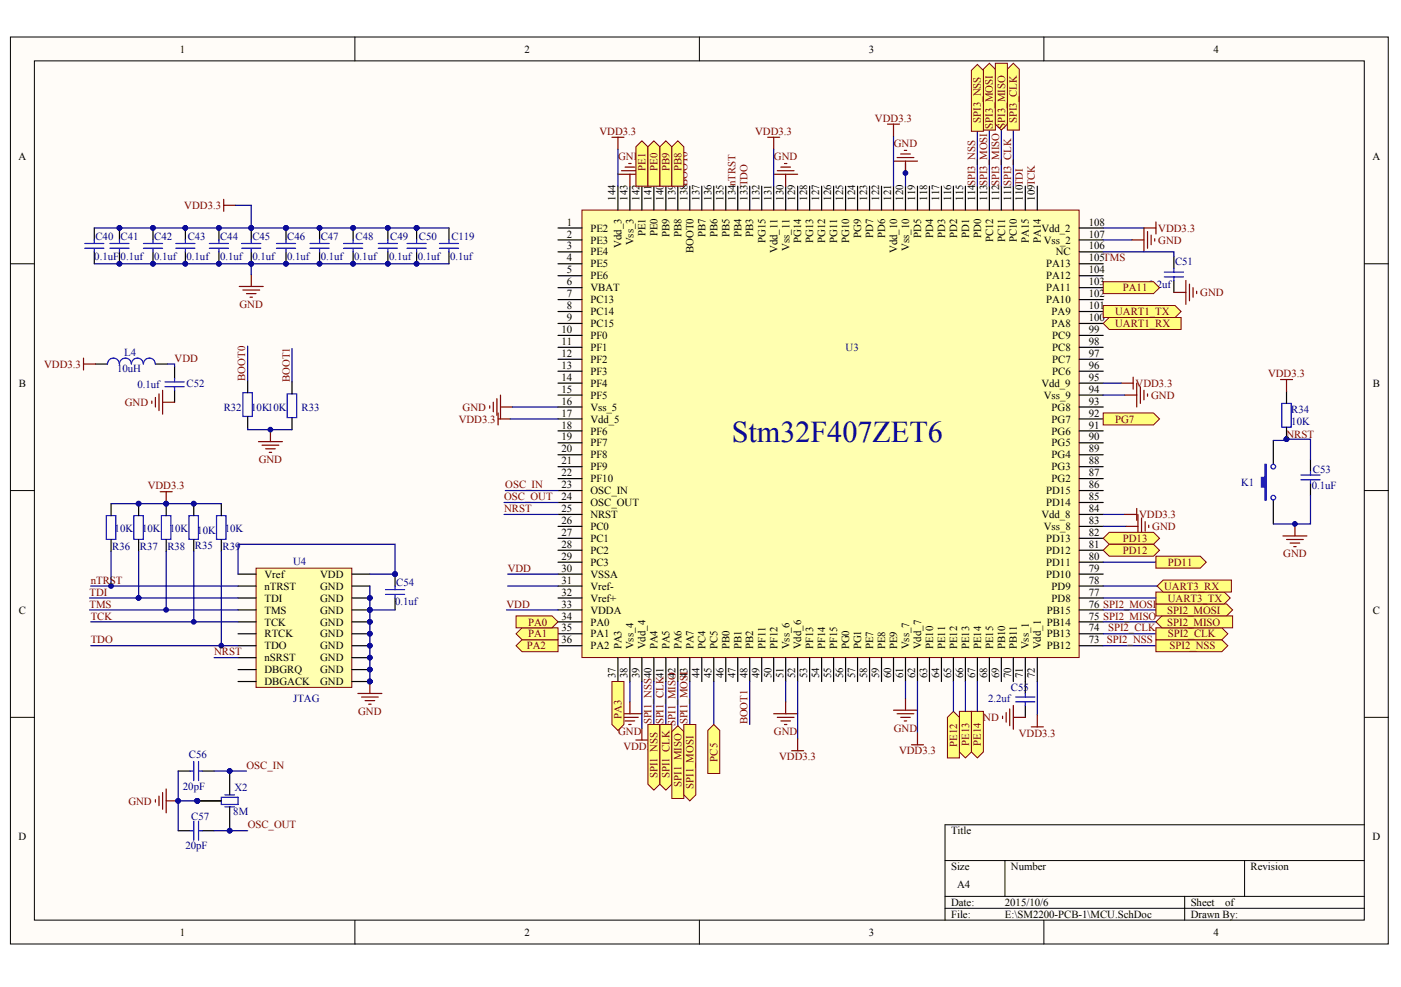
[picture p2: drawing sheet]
<svg xmlns="http://www.w3.org/2000/svg" width="287mm" height="202mm" viewBox="0 0 287 202" stroke-linecap="round" stroke-linejoin="round" font-family="sans-serif">
<defs><g id="words">
<text font-size="6.2" fill="#000080" x="149.8" y="90.6">Stm32F407ZET6</text>
<g font-size="2.2">
<text x="36.8" y="10.8">1</text>
<text x="107.4" y="10.8">2</text>
<text x="177.9" y="10.8">3</text>
<text x="248.4" y="10.8">4</text>
<text x="3.8" y="32.8">A</text>
<text x="281" y="32.8">A</text>
<text x="126" y="41.1" transform="rotate(-90 126 41.1)">144</text>
<text x="128.5" y="41.1" transform="rotate(-90 128.5 41.1)">143</text>
<text x="130.9" y="41.1" transform="rotate(-90 130.9 41.1)">142</text>
<text x="133.4" y="41.1" transform="rotate(-90 133.4 41.1)">141</text>
<text x="135.8" y="41.1" transform="rotate(-90 135.8 41.1)">140</text>
<text x="138.3" y="41.1" transform="rotate(-90 138.3 41.1)">139</text>
<text x="140.7" y="41.1" transform="rotate(-90 140.7 41.1)">138BOOT0</text>
<text x="143.2" y="41.1" transform="rotate(-90 143.2 41.1)">137</text>
<text x="145.6" y="41.1" transform="rotate(-90 145.6 41.1)">136</text>
<text x="148.1" y="41.1" transform="rotate(-90 148.1 41.1)">135</text>
<text x="150.5" y="41.1" transform="rotate(-90 150.5 41.1)">134nTRST</text>
<text x="153" y="41.1" transform="rotate(-90 153 41.1)">133TDO</text>
<text x="155.5" y="41.1" transform="rotate(-90 155.5 41.1)">132</text>
<text x="157.9" y="41.1" transform="rotate(-90 157.9 41.1)">131</text>
<text x="160.4" y="41.1" transform="rotate(-90 160.4 41.1)">130</text>
<text x="162.8" y="41.1" transform="rotate(-90 162.8 41.1)">129</text>
<text x="165.3" y="41.1" transform="rotate(-90 165.3 41.1)">128</text>
<text x="167.7" y="41.1" transform="rotate(-90 167.7 41.1)">127</text>
<text x="170.2" y="41.1" transform="rotate(-90 170.2 41.1)">126</text>
<text x="172.6" y="41.1" transform="rotate(-90 172.6 41.1)">125</text>
<text x="175.1" y="41.1" transform="rotate(-90 175.1 41.1)">124</text>
<text x="177.5" y="41.1" transform="rotate(-90 177.5 41.1)">123</text>
<text x="180" y="41.1" transform="rotate(-90 180 41.1)">122</text>
<text x="182.4" y="41.1" transform="rotate(-90 182.4 41.1)">121</text>
<text x="184.9" y="41.1" transform="rotate(-90 184.9 41.1)">120</text>
<text x="187.3" y="41.1" transform="rotate(-90 187.3 41.1)">119</text>
<text x="189.8" y="41.1" transform="rotate(-90 189.8 41.1)">118</text>
<text x="192.2" y="41.1" transform="rotate(-90 192.2 41.1)">117</text>
<text x="194.7" y="41.1" transform="rotate(-90 194.7 41.1)">116</text>
<text x="197.1" y="41.1" transform="rotate(-90 197.1 41.1)">115</text>
<text x="199.6" y="41.1" transform="rotate(-90 199.6 41.1)">114SPI3_NSS</text>
<text x="202.1" y="41.1" transform="rotate(-90 202.1 41.1)">113SPI3_MOSI</text>
<text x="204.5" y="41.1" transform="rotate(-90 204.5 41.1)">112SPI3_MISO</text>
<text x="207" y="41.1" transform="rotate(-90 207 41.1)">111SPI3_CLK</text>
<text x="209.4" y="41.1" transform="rotate(-90 209.4 41.1)">110TDI</text>
<text x="211.9" y="41.1" transform="rotate(-90 211.9 41.1)">109TCK</text>
<text x="116.1" y="46.2">1</text>
<text x="120.9" y="47.4">PE2</text>
<text x="213.2" y="47.4">Vdd_2</text>
<text x="222.9" y="46.2">108</text>
<text x="116.1" y="48.7">2</text>
<text x="116.1" y="51.1">3</text>
<text x="116.1" y="53.5">4</text>
<text x="120.9" y="49.9">PE3</text>
<text x="120.9" y="52.3">PE4</text>
<text x="127.2" y="50.8" transform="rotate(-90 127.2 50.8)">Vdd_3</text>
<text x="129.7" y="50.3" transform="rotate(-90 129.7 50.3)">Vss_3</text>
<text x="132.1" y="48.4" transform="rotate(-90 132.1 48.4)">PE1</text>
<text x="134.6" y="48.4" transform="rotate(-90 134.6 48.4)">PE0</text>
<text x="137.1" y="48.5" transform="rotate(-90 137.1 48.5)">PB9</text>
<text x="139.5" y="48.5" transform="rotate(-90 139.5 48.5)">PB8</text>
<text x="142" y="51.9" transform="rotate(-90 142 51.9)">BOOT0</text>
<text x="144.4" y="48.5" transform="rotate(-90 144.4 48.5)">PB7</text>
<text x="146.9" y="48.5" transform="rotate(-90 146.9 48.5)">PB6</text>
<text x="149.3" y="48.5" transform="rotate(-90 149.3 48.5)">PB5</text>
<text x="151.8" y="48.5" transform="rotate(-90 151.8 48.5)">PB4</text>
<text x="154.2" y="48.5" transform="rotate(-90 154.2 48.5)">PB3</text>
<text x="156.7" y="49.8" transform="rotate(-90 156.7 49.8)">PG15</text>
<text x="159.1" y="51.9" transform="rotate(-90 159.1 51.9)">Vdd_11</text>
<text x="161.6" y="51.4" transform="rotate(-90 161.6 51.4)">Vss_11</text>
<text x="164" y="49.8" transform="rotate(-90 164 49.8)">PG14</text>
<text x="166.5" y="49.8" transform="rotate(-90 166.5 49.8)">PG13</text>
<text x="168.9" y="49.8" transform="rotate(-90 168.9 49.8)">PG12</text>
<text x="171.4" y="49.8" transform="rotate(-90 171.4 49.8)">PG11</text>
<text x="173.8" y="49.8" transform="rotate(-90 173.8 49.8)">PG10</text>
<text x="176.3" y="48.7" transform="rotate(-90 176.3 48.7)">PG9</text>
<text x="178.8" y="48.7" transform="rotate(-90 178.8 48.7)">PD7</text>
<text x="181.2" y="48.7" transform="rotate(-90 181.2 48.7)">PD6</text>
<text x="183.7" y="51.9" transform="rotate(-90 183.7 51.9)">Vdd_10</text>
<text x="186.1" y="51.4" transform="rotate(-90 186.1 51.4)">Vss_10</text>
<text x="188.6" y="48.7" transform="rotate(-90 188.6 48.7)">PD5</text>
<text x="191" y="48.7" transform="rotate(-90 191 48.7)">PD4</text>
<text x="193.5" y="48.7" transform="rotate(-90 193.5 48.7)">PD3</text>
<text x="195.9" y="48.7" transform="rotate(-90 195.9 48.7)">PD2</text>
<text x="198.4" y="48.7" transform="rotate(-90 198.4 48.7)">PD1</text>
<text x="200.8" y="48.7" transform="rotate(-90 200.8 48.7)">PD0</text>
<text x="203.3" y="49.7" transform="rotate(-90 203.3 49.7)">PC12</text>
<text x="205.7" y="49.7" transform="rotate(-90 205.7 49.7)">PC11</text>
<text x="208.2" y="49.7" transform="rotate(-90 208.2 49.7)">PC10</text>
<text x="210.6" y="49.8" transform="rotate(-90 210.6 49.8)">PA15</text>
<text x="213.1" y="49.8" transform="rotate(-90 213.1 49.8)">PA14</text>
<text x="213.7" y="49.9">Vss_2</text>
<text x="216.1" y="52.3">NC</text>
<text x="222.9" y="53.5">105TMS</text>
<text x="222.9" y="51.1">106</text>
<text x="222.9" y="48.7">107</text>
<text x="116.1" y="56">5</text>
<text x="116.1" y="58.4">6</text>
<text x="120.9" y="54.8">PE5</text>
<text x="120.9" y="57.2">PE6</text>
<text x="120.9" y="59.7">VBAT</text>
<text x="214.2" y="59.7">PA11</text>
<text x="214.2" y="57.2">PA12</text>
<text x="214.2" y="54.8">PA13</text>
<text x="222.9" y="58.4">103</text>
<text x="222.9" y="56">104</text>
<text x="116.1" y="60.9">7</text>
<text x="116.1" y="63.3">8</text>
<text x="116.1" y="65.8">9</text>
<text x="120.9" y="62.1">PC13</text>
<text x="120.9" y="64.6">PC14</text>
<text x="214.2" y="62.1">PA10</text>
<text x="215.3" y="64.6">PA9</text>
<text x="222.9" y="65.8">100</text>
<text x="222.9" y="63.3">101</text>
<text x="222.9" y="60.9">102</text>
<text x="115" y="68.2">10</text>
<text x="115" y="70.7">11</text>
<text x="120.9" y="67">PC15</text>
<text x="120.9" y="69.4">PF0</text>
<text x="120.9" y="71.9">PF1</text>
<text x="215.3" y="67">PA8</text>
<text x="215.4" y="71.9">PC8</text>
<text x="215.4" y="69.4">PC9</text>
<text x="222.9" y="70.7">98</text>
<text x="222.9" y="68.2">99</text>
<text x="115" y="73.1">12</text>
<text x="115" y="75.5">13</text>
<text x="115" y="78">14</text>
<text x="120.9" y="74.3">PF2</text>
<text x="120.9" y="76.8">PF3</text>
<text x="215.4" y="76.8">PC6</text>
<text x="215.4" y="74.3">PC7</text>
<text x="222.9" y="78">95</text>
<text x="222.9" y="75.5">96</text>
<text x="222.9" y="73.1">97</text>
<text x="3.8" y="79.2">B</text>
<text x="115" y="80.4">15</text>
<text x="115" y="82.9">16</text>
<text x="120.9" y="79.2">PF4</text>
<text x="120.9" y="81.7">PF5</text>
<text x="213.2" y="79.2">Vdd_9</text>
<text x="213.7" y="81.7">Vss_9</text>
<text x="222.9" y="82.9">93</text>
<text x="222.9" y="80.4">94</text>
<text x="281" y="79.2">B</text>
<text x="115" y="85.3">17</text>
<text x="115" y="87.8">18</text>
<text x="120.9" y="84.1">Vss_5</text>
<text x="120.9" y="86.5">Vdd_5</text>
<text x="120.9" y="89">PF6</text>
<text x="215.3" y="89">PG6</text>
<text x="215.3" y="86.5">PG7</text>
<text x="215.3" y="84.1">PG8</text>
<text x="222.9" y="87.8">91</text>
<text x="222.9" y="85.3">92</text>
<text x="115" y="90.2">19</text>
<text x="115" y="92.7">20</text>
<text x="115" y="95.1">21</text>
<text x="120.9" y="91.4">PF7</text>
<text x="120.9" y="93.9">PF8</text>
<text x="215.3" y="93.9">PG4</text>
<text x="215.3" y="91.4">PG5</text>
<text x="222.9" y="95.1">88</text>
<text x="222.9" y="92.7">89</text>
<text x="222.9" y="90.2">90</text>
<text x="115" y="97.5">22</text>
<text x="115" y="100">23</text>
<text x="120.9" y="96.3">PF9</text>
<text x="120.9" y="98.8">PF10</text>
<text x="120.9" y="101.2">OSC_IN</text>
<text x="214.2" y="101.2">PD15</text>
<text x="215.3" y="98.8">PG2</text>
<text x="215.3" y="96.3">PG3</text>
<text x="222.9" y="100">86</text>
<text x="222.9" y="97.5">87</text>
<text x="115" y="102.4">24</text>
<text x="115" y="104.9">25</text>
<text x="115" y="107.3">26</text>
<text x="120.9" y="103.7">OSC_OUT</text>
<text x="120.9" y="106.1">NRST</text>
<text x="213.2" y="106.1">Vdd_8</text>
<text x="214.2" y="103.7">PD14</text>
<text x="222.9" y="107.3">83</text>
<text x="222.9" y="104.9">84</text>
<text x="222.9" y="102.4">85</text>
<text x="115" y="109.8">27</text>
<text x="115" y="112.2">28</text>
<text x="120.9" y="108.6">PC0</text>
<text x="120.9" y="111">PC1</text>
<text x="120.9" y="113.4">PC2</text>
<text x="213.7" y="108.6">Vss_8</text>
<text x="214.2" y="113.4">PD12</text>
<text x="214.2" y="111">PD13</text>
<text x="222.9" y="112.2">81</text>
<text x="222.9" y="109.8">82</text>
<text x="54.1" y="118.3">Vref</text>
<text x="65.5" y="118.3">VDD</text>
<text x="115" y="114.7">29</text>
<text x="115" y="117.1">30</text>
<text x="115" y="119.5">31</text>
<text x="120.9" y="115.9">PC3</text>
<text x="120.9" y="118.3">VSSA</text>
<text x="214.2" y="118.3">PD10</text>
<text x="214.2" y="115.9">PD11</text>
<text x="222.9" y="119.5">78</text>
<text x="222.9" y="117.1">79</text>
<text x="222.9" y="114.7">80</text>
<text x="3.8" y="125.7">C</text>
<text x="54.1" y="120.8">nTRST</text>
<text x="54.1" y="123.2">TDI</text>
<text x="54.1" y="125.7">TMS</text>
<text x="65.5" y="120.8">GND</text>
<text x="65.5" y="123.2">GND</text>
<text x="65.5" y="125.7">GND</text>
<text x="115" y="122">32</text>
<text x="115" y="124.4">33</text>
<text x="120.9" y="120.8">Vref-</text>
<text x="120.9" y="123.2">Vref+</text>
<text x="120.9" y="125.7">VDDA</text>
<text x="214.3" y="125.7">PB15</text>
<text x="215.3" y="123.2">PD8</text>
<text x="215.3" y="120.8">PD9</text>
<text x="222.9" y="124.4">76 SPI2_MOSI</text>
<text x="222.9" y="122">77</text>
<text x="281" y="125.7">C</text>
<text x="54.1" y="128.1">TCK</text>
<text x="54.1" y="130.5">RTCK</text>
<text x="65.5" y="128.1">GND</text>
<text x="65.5" y="130.5">GND</text>
<text x="115" y="126.9">34</text>
<text x="115" y="129.3">35</text>
<text x="115" y="131.8">36</text>
<text x="120.9" y="128.1">PA0</text>
<text x="120.9" y="130.5">PA1</text>
<text x="214.3" y="130.5">PB13</text>
<text x="214.3" y="128.1">PB14</text>
<text x="222.9" y="131.8">73 SPI2_NSS</text>
<text x="222.9" y="129.3">74</text>
<text x="222.9" y="126.9">75 SPI2_MISO</text>
<text x="54.1" y="133">TDO</text>
<text x="54.1" y="135.4">nSRST</text>
<text x="54.1" y="137.9">DBGRQ</text>
<text x="65.5" y="133">GND</text>
<text x="65.5" y="135.4">GND</text>
<text x="65.5" y="137.9">GND</text>
<text x="120.9" y="133">PA2</text>
<text x="127.2" y="133" transform="rotate(-90 127.2 133)">PA3</text>
<text x="129.7" y="133" transform="rotate(-90 129.7 133)">Vss_4</text>
<text x="132.1" y="133" transform="rotate(-90 132.1 133)">Vdd_4</text>
<text x="134.6" y="133" transform="rotate(-90 134.6 133)">PA4</text>
<text x="137.1" y="133" transform="rotate(-90 137.1 133)">PA5</text>
<text x="139.5" y="133" transform="rotate(-90 139.5 133)">PA6</text>
<text x="142" y="133" transform="rotate(-90 142 133)">PA7</text>
<text x="144.4" y="133" transform="rotate(-90 144.4 133)">PC4</text>
<text x="146.9" y="133" transform="rotate(-90 146.9 133)">PC5</text>
<text x="149.3" y="133" transform="rotate(-90 149.3 133)">PB0</text>
<text x="151.8" y="133" transform="rotate(-90 151.8 133)">PB1</text>
<text x="154.2" y="133" transform="rotate(-90 154.2 133)">PB2</text>
<text x="156.7" y="133" transform="rotate(-90 156.7 133)">PF11</text>
<text x="159.1" y="133" transform="rotate(-90 159.1 133)">PF12</text>
<text x="161.6" y="133" transform="rotate(-90 161.6 133)">Vss_6</text>
<text x="164" y="133" transform="rotate(-90 164 133)">Vdd_6</text>
<text x="166.5" y="133" transform="rotate(-90 166.5 133)">PF13</text>
<text x="168.9" y="133" transform="rotate(-90 168.9 133)">PF14</text>
<text x="171.4" y="133" transform="rotate(-90 171.4 133)">PF15</text>
<text x="173.8" y="133" transform="rotate(-90 173.8 133)">PG0</text>
<text x="176.3" y="133" transform="rotate(-90 176.3 133)">PG1</text>
<text x="178.8" y="133" transform="rotate(-90 178.8 133)">PE7</text>
<text x="181.2" y="133" transform="rotate(-90 181.2 133)">PE8</text>
<text x="183.7" y="133" transform="rotate(-90 183.7 133)">PE9</text>
<text x="186.1" y="133" transform="rotate(-90 186.1 133)">Vss_7</text>
<text x="188.6" y="133" transform="rotate(-90 188.6 133)">Vdd_7</text>
<text x="191" y="133" transform="rotate(-90 191 133)">PE10</text>
<text x="193.5" y="133" transform="rotate(-90 193.5 133)">PE11</text>
<text x="195.9" y="133" transform="rotate(-90 195.9 133)">PE12</text>
<text x="198.4" y="133" transform="rotate(-90 198.4 133)">PE13</text>
<text x="200.8" y="133" transform="rotate(-90 200.8 133)">PE14</text>
<text x="203.3" y="133" transform="rotate(-90 203.3 133)">PE15</text>
<text x="205.7" y="133" transform="rotate(-90 205.7 133)">PB10</text>
<text x="208.2" y="133" transform="rotate(-90 208.2 133)">PB11</text>
<text x="210.6" y="133" transform="rotate(-90 210.6 133)">Vss_1</text>
<text x="213.1" y="133" transform="rotate(-90 213.1 133)">Vdd_1</text>
<text x="214.3" y="133">PB12</text>
<text x="54.1" y="140.3">DBGACK</text>
<text x="65.5" y="140.3">GND</text>
<text x="126" y="138.9" transform="rotate(-90 126 138.9)">37</text>
<text x="128.5" y="138.9" transform="rotate(-90 128.5 138.9)">38</text>
<text x="130.9" y="138.9" transform="rotate(-90 130.9 138.9)">39</text>
<text x="138.3" y="138.9" transform="rotate(-90 138.3 138.9)">42</text>
<text x="143.2" y="138.9" transform="rotate(-90 143.2 138.9)">44</text>
<text x="145.6" y="138.9" transform="rotate(-90 145.6 138.9)">45</text>
<text x="148.1" y="138.9" transform="rotate(-90 148.1 138.9)">46</text>
<text x="150.5" y="138.9" transform="rotate(-90 150.5 138.9)">47</text>
<text x="153" y="138.9" transform="rotate(-90 153 138.9)">48</text>
<text x="155.5" y="138.9" transform="rotate(-90 155.5 138.9)">49</text>
<text x="157.9" y="138.9" transform="rotate(-90 157.9 138.9)">50</text>
<text x="160.4" y="138.9" transform="rotate(-90 160.4 138.9)">51</text>
<text x="162.8" y="138.9" transform="rotate(-90 162.8 138.9)">52</text>
<text x="165.3" y="138.9" transform="rotate(-90 165.3 138.9)">53</text>
<text x="167.7" y="138.9" transform="rotate(-90 167.7 138.9)">54</text>
<text x="170.2" y="138.9" transform="rotate(-90 170.2 138.9)">55</text>
<text x="172.6" y="138.9" transform="rotate(-90 172.6 138.9)">56</text>
<text x="175.1" y="138.9" transform="rotate(-90 175.1 138.9)">57</text>
<text x="177.5" y="138.9" transform="rotate(-90 177.5 138.9)">58</text>
<text x="180" y="138.9" transform="rotate(-90 180 138.9)">59</text>
<text x="182.4" y="138.9" transform="rotate(-90 182.4 138.9)">60</text>
<text x="184.9" y="138.9" transform="rotate(-90 184.9 138.9)">61</text>
<text x="187.3" y="138.9" transform="rotate(-90 187.3 138.9)">62</text>
<text x="189.8" y="138.9" transform="rotate(-90 189.8 138.9)">63</text>
<text x="192.2" y="138.9" transform="rotate(-90 192.2 138.9)">64</text>
<text x="194.7" y="138.9" transform="rotate(-90 194.7 138.9)">65</text>
<text x="197.1" y="138.9" transform="rotate(-90 197.1 138.9)">66</text>
<text x="199.6" y="138.9" transform="rotate(-90 199.6 138.9)">67</text>
<text x="202.1" y="138.9" transform="rotate(-90 202.1 138.9)">68</text>
<text x="204.5" y="138.9" transform="rotate(-90 204.5 138.9)">69</text>
<text x="207" y="138.9" transform="rotate(-90 207 138.9)">70</text>
<text x="209.4" y="138.9" transform="rotate(-90 209.4 138.9)">71</text>
<text x="211.9" y="138.9" transform="rotate(-90 211.9 138.9)">72</text>
<text x="3.8" y="172.1">D</text>
<text x="194.7" y="170.9">Title</text>
<text x="281" y="172.1">D</text>
<text x="194.7" y="178.2">Size</text>
<text x="206.9" y="178.2">Number</text>
<text x="256" y="178.2">Revision</text>
<text x="194.7" y="185.6">Date:</text>
<text x="195.9" y="181.9">A4</text>
<text x="205.7" y="185.6">2015/10/6</text>
<text x="243.8" y="185.6">Sheet</text>
<text x="250.8" y="185.6">of</text>
<text x="36.8" y="191.7">1</text>
<text x="107.4" y="191.7">2</text>
<text x="177.9" y="191.7">3</text>
<text x="194.7" y="188">File:</text>
<text x="205.7" y="188">E:\SM2200-PCB-1\MCU.SchDoc</text>
<text x="243.8" y="188">Drawn By:</text>
<text x="248.4" y="191.7">4</text>
</g>
<g font-size="2.2" fill="#800000">
<text x="122.7" y="27.6">VDD3.3</text>
<text x="154.6" y="27.6">VDD3.3</text>
<text x="179.1" y="24.9">VDD3.3</text>
<text x="200.8" y="25.1" transform="rotate(-90 200.8 25.1)">SPI3_NSS</text>
<text x="203.3" y="26.3" transform="rotate(-90 203.3 26.3)">SPI3_MOSI</text>
<text x="205.7" y="26.3" transform="rotate(-90 205.7 26.3)">SPI3_MISO</text>
<text x="208.2" y="25.2" transform="rotate(-90 208.2 25.2)">SPI3_CLK</text>
<text x="126.5" y="32.8">GND</text>
<text x="132.1" y="35" transform="rotate(-90 132.1 35)">PE1</text>
<text x="134.6" y="35" transform="rotate(-90 134.6 35)">PE0</text>
<text x="137" y="35.1" transform="rotate(-90 137 35.1)">PB9</text>
<text x="139.5" y="35.1" transform="rotate(-90 139.5 35.1)">PB8</text>
<text x="158.4" y="32.8">GND</text>
<text x="183" y="30.1">GND</text>
<text x="37.7" y="42.8">VDD3.3</text>
<text x="237.1" y="47.4">VDD3.3</text>
<text x="237.1" y="49.9">GND</text>
<text x="229.9" y="59.7">PA11</text>
<text x="49" y="63.1">GND</text>
<text x="228.3" y="64.6">UART1_TX</text>
<text x="245.7" y="60.6">GND</text>
<text x="228.3" y="67">UART1_RX</text>
<text x="9" y="75.3">VDD3.3</text>
<text x="35.7" y="74.1">VDD</text>
<text x="50.2" y="78" transform="rotate(-90 50.2 78)">BOOT0</text>
<text x="259.6" y="77.3">VDD3.3</text>
<text x="25.5" y="83.1">GND</text>
<text x="59.3" y="78.2" transform="rotate(-90 59.3 78.2)">BOOT1</text>
<text x="232.5" y="79.2">VDD3.3</text>
<text x="235.7" y="81.7">GND</text>
<text x="93.9" y="86.5">VDD3.3</text>
<text x="94.7" y="84.1">GND</text>
<text x="228.3" y="86.5">PG7</text>
<text x="263.4" y="89.7">NRST</text>
<text x="53" y="94.9">GND</text>
<text x="30.2" y="100.2">VDD3.3</text>
<text x="103.4" y="100">OSC_IN</text>
<text x="103.2" y="102.4">OSC_OUT</text>
<text x="103.2" y="104.9">NRST</text>
<text x="233.2" y="106.1">VDD3.3</text>
<text x="229.9" y="111">PD13</text>
<text x="229.9" y="113.4">PD12</text>
<text x="235.9" y="108.6">GND</text>
<text x="18.6" y="119.5">nTRST</text>
<text x="103.9" y="117.1">VDD</text>
<text x="239.1" y="115.9">PD11</text>
<text x="262.7" y="114.2">GND</text>
<text x="18.3" y="122">TDI</text>
<text x="18.3" y="124.4">TMS</text>
<text x="103.7" y="124.4">VDD</text>
<text x="238.3" y="120.8">UART3_RX</text>
<text x="238.9" y="125.7">SPI2_MOSI</text>
<text x="239.1" y="123.2">UART3_TX</text>
<text x="18.6" y="126.9">TCK</text>
<text x="18.6" y="131.8">TDO</text>
<text x="108.1" y="130.5">PA1</text>
<text x="108.1" y="128.1">PA0</text>
<text x="226.8" y="129.3">SPI2_CLK</text>
<text x="238.9" y="128.1">SPI2_MISO</text>
<text x="239.1" y="130.5">SPI2_CLK</text>
<text x="43.8" y="134.2">NRST</text>
<text x="107.8" y="133">PA2</text>
<text x="239.4" y="133">SPI2_NSS</text>
<text x="73.3" y="146.4">GND</text>
<text x="127.2" y="147.2" transform="rotate(-90 127.2 147.2)">P</text>
<text x="127.2" y="145.9" transform="rotate(-90 127.2 145.9)">A3</text>
<text x="133.4" y="148.4" transform="rotate(-90 133.4 148.4)">SPI1_NSS40</text>
<text x="135.8" y="148.4" transform="rotate(-90 135.8 148.4)">SPI1_CLK41</text>
<text x="138.3" y="148.6" transform="rotate(-90 138.3 148.6)">SPI1_MISO</text>
<text x="140.7" y="148.4" transform="rotate(-90 140.7 148.4)">SPI1_MOS4I3</text>
<text x="153" y="148.4" transform="rotate(-90 153 148.4)">BOOT1</text>
<text x="183" y="149.9">GND</text>
<text x="199.7" y="147.7">GND</text>
<text x="126.5" y="150.6">GND</text>
<text x="127.6" y="153.5">VDD3.3</text>
<text x="146.9" y="156" transform="rotate(-90 146.9 156)">PC5</text>
<text x="158.4" y="150.6">GND</text>
<text x="159.5" y="155.7">VDD3.3</text>
<text x="184" y="154.5">VDD3.3</text>
<text x="195.9" y="152.9" transform="rotate(-90 195.9 152.9)">PE12</text>
<text x="198.4" y="152.8" transform="rotate(-90 198.4 152.8)">PE13</text>
<text x="200.8" y="152.8" transform="rotate(-90 200.8 152.8)">PE14</text>
<text x="208.6" y="150.8">VDD3.3</text>
<text x="50.4" y="157.4">OSC_IN</text>
<text x="134.6" y="159.4" transform="rotate(-90 134.6 159.4)">SPI1_NSS</text>
<text x="137" y="159.4" transform="rotate(-90 137 159.4)">SPI1_CLK</text>
<text x="139.5" y="161.1" transform="rotate(-90 139.5 161.1)">SPI1_MISO</text>
<text x="142" y="161.6" transform="rotate(-90 142 161.6)">SPI1_MOSI</text>
<text x="26.3" y="164.8">GND</text>
<text x="50.7" y="169.7">OSC_OUT</text>
</g>
<g font-size="2.2" fill="#000080">
<text x="19.3" y="53.3">0.1uF</text>
<text x="19.5" y="49.2">C40 C41</text>
<text x="24.7" y="53.3">0.1uf</text>
<text x="31.6" y="53.3">0.1uf</text>
<text x="31.6" y="49.2">C42</text>
<text x="38.2" y="53.3">0.1uf</text>
<text x="38.4" y="49.2">C43</text>
<text x="45.1" y="53.3">0.1uf</text>
<text x="45.1" y="49.2">C44</text>
<text x="51.7" y="53.3">0.1uf</text>
<text x="51.7" y="49.2">C45</text>
<text x="58.8" y="53.3">0.1uf</text>
<text x="58.8" y="49.2">C46</text>
<text x="65.7" y="53.3">0.1uf</text>
<text x="65.7" y="49.2">C47</text>
<text x="72.5" y="53.3">0.1uf</text>
<text x="72.8" y="49.2">C48</text>
<text x="79.6" y="53.3">0.1uf</text>
<text x="79.9" y="49.2">C49</text>
<text x="85.5" y="53.3">0.1uf</text>
<text x="85.8" y="49.2">C50</text>
<text x="92.2" y="53.3">0.1uf</text>
<text x="92.4" y="49.2">C119</text>
<text x="235.2" y="58.9">2.2uf</text>
<text x="240.6" y="54.3">C51</text>
<text x="173.1" y="71.9">U3</text>
<text x="24" y="76.3">10uH</text>
<text x="25.4" y="72.8">L4</text>
<text x="28.1" y="79.5">0.1uf</text>
<text x="38.2" y="79.2">C52</text>
<text x="45.8" y="84.1">R32</text>
<text x="51.4" y="84.1">10K10K</text>
<text x="61.8" y="84.1">R33</text>
<text x="264.3" y="87">10K</text>
<text x="264.3" y="84.6">R34</text>
<text x="254.1" y="99.5">K1</text>
<text x="268.5" y="100.2">0.1uF</text>
<text x="268.8" y="96.8">C53</text>
<text x="23" y="112.7">R36</text>
<text x="23.5" y="109">10K</text>
<text x="28.6" y="112.7">R37</text>
<text x="29.1" y="109">10K</text>
<text x="34.3" y="112.7">R38</text>
<text x="34.8" y="109">10K</text>
<text x="39.9" y="112.5">R35</text>
<text x="40.4" y="109.3">10K</text>
<text x="45.5" y="112.7">R39</text>
<text x="46" y="109">10K</text>
<text x="60" y="115.6">U4</text>
<text x="80.9" y="124">0.1uf</text>
<text x="81.1" y="120">C54</text>
<text x="60" y="143.7">JTAG</text>
<text x="202.3" y="143.7">2.2uf</text>
<text x="206.9" y="141.6">C55</text>
<text x="38.7" y="155.2">C56</text>
<text x="37.5" y="161.8">20pF</text>
<text x="39.2" y="168">C57</text>
<text x="47.8" y="167">8M</text>
<text x="48" y="162.1">X2</text>
<text x="37.9" y="173.8">20pF</text>
</g>
</g></defs>
<g fill="#fffcf8" stroke="#000" stroke-width=".2">
<path d="M2.1 7.6h282.1v185.7h-282.1z"/>
<path d="M7 12.5h272.3v175.9h-272.3z"/>
</g>
<g fill="none" stroke="#000" stroke-width=".2">
<path d="M72.7 7.6v4.9M143.2 7.6v4.9M213.7 7.6v4.9M2.1 54h4.9M279.3 54h4.9M2.1 100.5h4.9M279.3 100.5h4.9M2.1 146.9h4.9M279.3 146.9h4.9M193.5 176.2h85.8M205.7 176.2v7.4M254.8 176.2v7.4"/>
<path d="M279.3 168.9h-85.8v19.6M72.7 188.5v4.9M143.2 188.5v4.9M193.5 183.6h85.8M193.5 186h85.8M213.7 188.5v4.9M242.5 183.6v4.9"/>
</g>
<g fill="none" stroke="#00f" stroke-width=".25">
<path d="M17.3 49.9h4M17.3 50.8h4M19.3 49.1v.8M19.3 50.8v.8M22.5 49.9h3.9M22.5 50.8h3.9M24.5 49.1v.8M24.5 50.8v.8M29.4 49.9h3.9M29.4 50.8h3.9M31.3 49.1v.8M31.3 50.8v.8"/>
<path d="M36 49.9h3.9M36 50.8h3.9M37.9 49.1v.8M37.9 50.8v.8M42.9 49.9h3.9M42.9 50.8h3.9M44.8 49.1v.8M44.8 50.8v.8M49.5 49.9h3.9M49.5 50.8h3.9M51.4 49.1v.8M51.4 50.8v.8"/>
<path d="M56.6 49.9h3.9M56.6 50.8h3.9M58.6 49.1v.8M58.6 50.8v.8M63.5 49.9h3.9M63.5 50.8h3.9M65.4 49.1v.8M65.4 50.8v.8M70.3 49.9h4M70.3 50.8h4M72.3 49.1v.8M72.3 50.8v.8"/>
<path d="M77.4 49.9h4M77.4 50.8h4M79.4 49.1v.8M79.4 50.8v.8M83.3 49.9h4M83.3 50.8h4M85.3 49.1v.8M85.3 50.8v.8M24.4 74.6a1.21 1.21 0 0 0-1.2-1.3 1.21 1.21 0 0 0-1.2 1.3M26.9 74.6a1.21 1.21 0 0 0-1.2-1.3 1.21 1.21 0 0 0-1.2 1.3M29.3 74.6a1.21 1.21 0 0 0-1.2-1.3 1.21 1.21 0 0 0-1.2 1.3M31.8 74.6a1.21 1.21 0 0 0-1.2-1.3 1.21 1.21 0 0 0-1.2 1.3"/>
<path d="M33.8 78.2h3.9M33.8 79.2h3.9M35.7 77.5v.7M35.7 79.2v.7M49.7 80.4h2v4.9h-2zM58.8 80.7h1.9v4.8h-1.9z"/>
</g>
<g fill="none" stroke="#000" stroke-width=".25">
<path d="M19.3 46.7v2.4M19.3 51.6v2.4M24.5 46.7v2.4M24.5 51.6v2.4M31.3 46.7v2.4M31.3 51.6v2.4M37.9 46.7v2.4M37.9 51.6v2.4M44.8 46.7v2.4M44.8 51.6v2.4M51.4 46.7v2.4M51.4 51.6v2.4"/>
<path d="M58.6 46.7v2.4M58.6 51.6v2.4M65.4 46.7v2.4M65.4 51.6v2.4M72.3 46.7v2.4M72.3 51.6v2.4M79.4 46.7v2.4M79.4 51.6v2.4M85.3 46.7v2.4M85.3 51.6v2.4M19.5 74.6h2.5M31.8 74.6h2.5"/>
<path d="M35.7 75v2.5M35.7 79.9v2.5M50.7 78v2.4M59.8 78.2v2.5M50.7 85.3v2.5M59.8 85.6v2.4"/>
</g>
<g fill="none" stroke="#800000" stroke-width=".25">
<path d="M45.8 40.8v2.5M45.8 42h2.4M49 58.7h4.9M49.7 59.4h3.5M51.4 56.2v2.5M17.1 73.3v2.5M17.1 74.6h2.4M33.3 79.9v4.9M50.5 60.1h1.9M51.2 60.9h.5M31.1 82.1v.5M31.8 81.4v2"/>
<path d="M32.6 80.7v3.4M33.3 82.4h2.4M52.9 90.4h4.9M53.6 91.2h3.5M54.4 91.9h1.9M55.1 92.6h.5M55.4 88v2.4"/>
</g>
<g fill="#000080" stroke="#000080" stroke-width=".2">
<circle cx="55.4" cy="88" r=".48"/>
<circle cx="24.4" cy="54" r=".48"/>
<circle cx="24.4" cy="46.7" r=".48"/>
<circle cx="31.3" cy="54" r=".48"/>
<circle cx="31.3" cy="46.7" r=".48"/>
<circle cx="37.9" cy="54" r=".48"/>
<circle cx="37.9" cy="46.7" r=".48"/>
<circle cx="44.8" cy="54" r=".48"/>
<circle cx="44.8" cy="46.7" r=".48"/>
<circle cx="51.4" cy="54" r=".48"/>
<circle cx="51.4" cy="46.7" r=".48"/>
<circle cx="58.5" cy="54" r=".48"/>
<circle cx="58.5" cy="46.7" r=".48"/>
<circle cx="65.4" cy="54" r=".48"/>
<circle cx="65.4" cy="46.7" r=".48"/>
<circle cx="72.3" cy="54" r=".48"/>
<circle cx="72.3" cy="46.7" r=".48"/>
<circle cx="79.4" cy="54" r=".48"/>
<circle cx="79.4" cy="46.7" r=".48"/>
<circle cx="85.3" cy="54" r=".48"/>
<circle cx="85.3" cy="46.7" r=".48"/>
</g>
<path d="M19.3 46.7h66M48.2 42h3.2v4.7M51.4 54v2.2M58.6 46.4v.3M34.3 74.6h1.4v.4M50.7 70.9v7.1M59.8 71.4v6.8M50.7 87.8v.2h9.1" fill="none" stroke="#000080" stroke-width=".25"/>
<path d="M52.4 116.4h19.6v24.4h-19.6z" fill="#ffffb0" stroke="#800000" stroke-width=".2"/>
<g fill="none" stroke="#000" stroke-width=".25">
<path d="M260.7 90.2v4.9M263.4 80.2v2.4M263.4 87.5v2.5M268.3 94.1v2.5M268.3 99v2.4M22.7 103.2v2.4M22.7 110.5v2.4M28.4 103.2v2.4M28.4 110.5v2.4M34 103.2v2.4M34 110.5v2.4M39.7 103.2v2.4"/>
<path d="M39.7 110.5v2.4M45.3 103.2v2.4M45.3 110.5v2.4M48.7 117.6h3.7M72 117.6h3.7M80.9 117.6v2.4M260.7 102.4v4.9M48.7 120h3.7M48.7 122.5h3.7M48.7 124.9h3.7M48.7 127.4h3.7M48.7 129.8h3.7"/>
<path d="M48.7 132.2h3.7M48.7 134.7h3.7M48.7 137.1h3.7M48.7 139.6h3.7M72 120h3.7M72 122.5h3.7M72 124.9h3.7M72 127.4h3.7M72 129.8h3.7M72 132.2h3.7M72 134.7h3.7M72 137.1h3.7"/>
<path d="M72 139.6h3.7M80.9 122.5v2.4M36.5 157.9h2.4M41.4 157.9h2.4M36.5 170.1h2.4M41.4 170.1h2.4"/>
</g>
<g fill="#000080" stroke="#000080" stroke-width=".2">
<circle cx="75.7" cy="122.5" r=".48"/>
<circle cx="75.7" cy="124.9" r=".48"/>
<circle cx="75.7" cy="127.3" r=".48"/>
<circle cx="75.7" cy="129.8" r=".48"/>
<circle cx="75.7" cy="132.2" r=".48"/>
<circle cx="75.7" cy="134.7" r=".48"/>
<circle cx="75.7" cy="137.1" r=".48"/>
<circle cx="75.7" cy="139.6" r=".48"/>
<circle cx="39.7" cy="103.1" r=".48"/>
<circle cx="34" cy="103.1" r=".48"/>
<circle cx="28.4" cy="103.1" r=".48"/>
<circle cx="45.3" cy="132.2" r=".48"/>
<circle cx="39.7" cy="127.3" r=".48"/>
<circle cx="34" cy="124.9" r=".48"/>
<circle cx="28.4" cy="122.5" r=".48"/>
<circle cx="22.7" cy="120" r=".48"/>
<circle cx="80.9" cy="117.6" r=".48"/>
<circle cx="36.5" cy="164" r=".48"/>
<circle cx="263.4" cy="89.9" r=".48"/>
<circle cx="265.1" cy="107.3" r=".48"/>
</g>
<g fill="none" stroke="#800000" stroke-width=".25">
<path d="M262.1 77.7h2.5M263.4 77.7v2.5M32.8 100.7h2.4M34 100.7v2.5M262.6 109.8h4.9M263.4 110.5h3.4M264.1 111.2h2M264.8 112h.5M265.1 107.3v2.5M75.7 139.6v2.4M73.3 142h4.9M74 142.8h3.4"/>
<path d="M74.7 143.5h2M75.5 144.2h.5M31.8 163.8v.5M32.6 163v2M33.3 162.3v3.4M34 161.6v4.9M34 164h2.5"/>
</g>
<g fill="none" stroke="#000080" stroke-width=".25">
<path d="M260.7 90.2h2.7v-.2h4.9v4.1M22.7 103.2h22.6M22.7 112.9v7.1M28.4 112.9v9.6h20.3M34 112.9v12M39.7 112.9v14.5M45.3 112.9v19.3M48.7 117.6v-6.1h32.2v6.1h-5.2M268.3 101.4v5.9h-7.6M18.3 124.9h30.4M18.3 122.5h10.1M18.6 127.4h30.1"/>
<path d="M18.6 132.2h30.1M18.6 120h30.1M43.8 134.7h4.9M75.7 120v19.6M75.7 124.9h5.2M36.5 157.9v12.2M43.8 157.9h6.7M43.8 170.1h6.9"/>
</g>
<g fill="none" stroke="#00f" stroke-width=".25">
<path d="M262.4 82.6h1.9v4.9h-1.9zM266.3 97.3h3.9M266.3 98.3h3.9M268.3 96.6v.7M268.3 98.3v.7M21.8 105.6h1.9v4.9h-1.9zM27.4 105.6h1.9v4.9h-1.9zM33 105.6h2v4.9h-2zM38.7 105.6h1.9v4.9h-1.9zM44.3 105.6h2v4.9h-2zM78.9 120.8h3.9M78.9 121.7h3.9"/>
<path d="M80.9 120v.8M80.9 121.7v.8M38.9 157.9h.8M39.7 156v3.9M40.6 156v3.9M40.6 157.9h.8M38.9 170.1h.8M39.7 168.2v3.9M40.6 168.2v3.9M40.6 170.1h.8"/>
<circle cx="260.7" cy="95.6" r=".48"/>
<circle cx="260.7" cy="101.9" r=".48"/>
</g>
<path d="M259 95.1h.2v7.3h-.2v-2.7h-.8v-1.9h.8z" fill-rule="evenodd" fill="#00f" stroke="#00f" stroke-width=".25"/>
<path d="M119.1 43h101.8v91.7h-101.8z" fill="#ffffb0" stroke="#800000" stroke-width=".2"/>
<g fill="none" stroke="#000" stroke-width=".25">
<path d="M126.5 38.1v4.9M129 38.1v4.9M131.4 38.1v4.9M133.9 38.1v4.9M136.3 38.1v4.9M138.8 38.1v4.9M141.2 38.1v4.9M143.7 38.1v4.9M146.1 38.1v4.9M148.6 38.1v4.9M151 38.1v4.9M153.5 38.1v4.9"/>
<path d="M155.9 38.1v4.9M158.4 38.1v4.9M160.8 38.1v4.9M163.3 38.1v4.9M165.7 38.1v4.9M168.2 38.1v4.9M170.7 38.1v4.9M173.1 38.1v4.9M175.6 38.1v4.9M178 38.1v4.9M180.5 38.1v4.9M182.9 38.1v4.9"/>
<path d="M185.4 38.1v4.9M187.8 38.1v4.9M190.3 38.1v4.9M192.7 38.1v4.9M195.2 38.1v4.9M197.6 38.1v4.9M200.1 38.1v4.9M202.5 38.1v4.9M205 38.1v4.9M207.4 38.1v4.9M209.9 38.1v4.9M212.4 38.1v4.9"/>
<path d="M114.2 46.7h4.9M114.2 49.1h4.9M114.2 51.6h4.9M114.2 54h4.9M114.2 56.5h4.9M114.2 58.9h4.9M220.9 46.7h4.9M220.9 49.1h4.9M220.9 51.6h4.9M220.9 54h4.9M220.9 56.5h4.9M220.9 58.9h4.9"/>
<path d="M240.3 52.6v2.4M240.3 57.4v2.5M114.2 61.4h4.9M114.2 63.8h4.9M114.2 66.2h4.9M114.2 68.7h4.9M114.2 71.1h4.9M114.2 73.6h4.9M114.2 76h4.9M114.2 78.5h4.9M220.9 61.4h4.9M220.9 63.8h4.9"/>
<path d="M220.9 66.2h4.9M220.9 68.7h4.9M220.9 71.1h4.9M220.9 73.6h4.9M220.9 76h4.9M220.9 78.5h4.9M114.2 80.9h4.9M114.2 83.4h4.9M114.2 85.8h4.9M114.2 88.2h4.9M114.2 90.7h4.9M114.2 93.1h4.9"/>
<path d="M114.2 95.6h4.9M114.2 98h4.9M220.9 80.9h4.9M220.9 83.4h4.9M220.9 85.8h4.9M220.9 88.2h4.9M220.9 90.7h4.9M220.9 93.1h4.9M220.9 95.6h4.9M220.9 98h4.9M114.2 100.5h4.9M114.2 102.9h4.9"/>
<path d="M114.2 105.4h4.9M114.2 107.8h4.9M114.2 110.2h4.9M114.2 112.7h4.9M114.2 115.1h4.9M114.2 117.6h4.9M220.9 100.5h4.9M220.9 102.9h4.9M220.9 105.4h4.9M220.9 107.8h4.9M220.9 110.2h4.9M220.9 112.7h4.9"/>
<path d="M220.9 115.1h4.9M220.9 117.6h4.9M114.2 120h4.9M114.2 122.5h4.9M114.2 124.9h4.9M114.2 127.4h4.9M114.2 129.8h4.9M114.2 132.2h4.9M126.5 134.7v4.9M129 134.7v4.9M131.4 134.7v4.9M133.9 134.7v4.9"/>
<path d="M136.3 134.7v4.9M138.8 134.7v4.9M141.2 134.7v4.9M143.7 134.7v4.9M146.1 134.7v4.9M148.6 134.7v4.9M151 134.7v4.9M153.5 134.7v4.9M155.9 134.7v4.9M158.4 134.7v4.9M160.8 134.7v4.9M163.3 134.7v4.9"/>
<path d="M165.7 134.7v4.9M168.2 134.7v4.9M170.7 134.7v4.9M173.1 134.7v4.9M175.6 134.7v4.9M178 134.7v4.9M180.5 134.7v4.9M182.9 134.7v4.9M185.4 134.7v4.9M187.8 134.7v4.9M190.3 134.7v4.9M192.7 134.7v4.9"/>
<path d="M195.2 134.7v4.9M197.6 134.7v4.9M200.1 134.7v4.9M202.5 134.7v4.9M205 134.7v4.9M207.4 134.7v4.9M209.9 134.7v7.3M212.4 134.7v4.9M220.9 120h4.9M220.9 122.5h4.9M220.9 124.9h4.9M220.9 127.4h4.9"/>
<path d="M220.9 129.8h4.9M220.9 132.2h4.9M47 157.9v4.9M209.9 144.5v2.4M40.4 164h4.9M47 165.2v4.9"/>
</g>
<g fill="none" stroke="#800000" stroke-width=".25">
<path d="M125.3 28.1h2.4M126.5 35.7h4.9M126.5 28.1v2.5M127.2 35h3.5M128 34.2h1.9M128.7 33.5h.5M129 35.7v2.4M157.2 28.1h2.4M158.4 35.7h4.9M158.4 28.1v2.5M159.1 35h3.5M159.9 34.2h1.9"/>
<path d="M160.6 33.5h.5M160.8 35.7v2.4M181.7 25.4h2.4M182.9 33h4.9M182.9 25.4v2.5M183.7 32.3h3.4M184.4 31.5h2M185.1 30.8h.5M185.4 33v2.4M231.7 49.1h2.5M234.9 47.4v3.4M235.7 48.2v1.9"/>
<path d="M236.4 48.9v.5M236.6 46.7h-2.4v4.9M236.6 45.5v2.4M240.3 59.9h2.5M242.8 57.4v4.9M243.5 58.2v3.4M244.2 58.9v2M245 59.6v.5M229.5 78.5h2.5M232 77.2v2.5M232.7 78.5v4.9M233.4 79.2v3.4"/>
<path d="M234.2 79.9v2M100.3 83.1v.5M101 82.4v1.9M101.7 81.6v3.5M102 84.6v2.4M102 85.8h2.4M102.5 80.9v4.9M102.5 83.4h2.4M230.3 80.9h2.4M234.9 80.7v.5M230.3 105.4h2.4M230.5 107.8h2.5"/>
<path d="M232.7 104.1v2.5M233 105.4v4.8M233.7 106.1v3.4M234.4 106.8v2M235.2 107.6v.4M126.5 146.2h4.9M127.2 146.9h3.5M128 147.6h1.9M128.7 148.4h.5M129 143.7v2.5M130.2 151.6h2.4M131.4 149.1v2.5"/>
<path d="M158.4 146.2h4.9M159.1 146.9h3.5M159.9 147.6h1.9M160.6 148.4h.5M160.8 143.7v2.5M162.1 153.8h2.4M163.3 151.3v2.5M182.9 145.4h4.9M183.7 146.2h3.4M184.4 146.9h2M185.1 147.6h.5M185.4 143v2.4"/>
<path d="M186.6 152.5h2.4M187.8 150.1v2.4M205.2 146.7v.5M206 145.9v2M206.7 145.2v3.4M207.4 146.9h2.5M207.4 144.5v4.9M211.1 148.9h2.5M212.4 146.4v2.5"/>
</g>
<g fill="none" stroke="#000080" stroke-width=".25">
<path d="M126.5 30.6v7.5M158.4 30.6v7.5M182.9 27.9v10.2M185.4 33.5v4.6M225.8 51.6h14.5v1M225.8 49.1h5.9M225.8 46.7h8.4M225.8 78.5h3.7M104.4 85.8h9.8M104.9 83.4h9.3M225.8 80.9h4.5M103.2 102.9h11"/>
<path d="M103.2 105.4h11M103.4 100.5h10.8M103.9 117.6h10.3M225.8 105.4h4.5M225.8 107.8h4.7M103.7 124.9h10.5M103.9 120h10.3M129 139.6v4.1M131.4 139.6v9.5M133.9 139.6v8.8M136.3 139.6v8.8M138.8 139.6v9"/>
<path d="M141.2 139.6v8.8M153.5 139.6v8.8M160.8 139.6v4.1M163.3 139.6v11.7M185.4 139.6v3.4M187.8 139.6v10.5M212.4 139.6v6.8M36.5 164h3.9"/>
</g>
<g fill="#000080" stroke="#000080" stroke-width=".2">
<circle cx="185.4" cy="35.4" r=".48"/>
<circle cx="47" cy="170.1" r=".48"/>
<circle cx="47" cy="157.9" r=".48"/>
<circle cx="40.4" cy="164" r=".48"/>
<circle cx="36.5" cy="164" r=".48"/>
</g>
<path d="M238.4 55.7h3.9M238.4 56.7h3.9M240.3 55v.7M240.3 56.7v.7M207.9 142.8h4M207.9 143.7h4M209.9 142v.8M209.9 143.7v.8M45.3 163.3h3.4v1.5h-3.4zM46 165.2h2M46 162.8h2" fill="none" stroke="#00f" stroke-width=".25"/>
<g fill="#ffff80" stroke="#800000" stroke-width=".2">
<path d="M132.6 148.4h2.5v12.2l-1.2 1.2-1.3-1.2z" fill-rule="evenodd"/>
<path d="M135.1 148.4h2.4v12.2l-1.2 1.2-1.2-1.2z" fill-rule="evenodd"/>
<path d="M137.5 149.8l1.3-1.2 1.2 1.2v13.7h-2.5z" fill-rule="evenodd"/>
<path d="M140 148.4h2.4v14.4l-1.2 1.2-1.2-1.2z" fill-rule="evenodd"/>
</g>
<path d="M225.8 132.2h10.8M225.8 129.8h10.8M225.8 127.4h10.8M225.8 124.9h10.8" fill="none" stroke="#000080" stroke-width=".25"/>
<g fill="#ffff80" stroke="#800000" stroke-width=".2">
<path d="M236.6 131h13.5l1.3 1.2-1.3 1.3h-13.5z" fill-rule="evenodd"/>
<path d="M236.6 128.6h13.5l1.3 1.2-1.3 1.2h-13.5z" fill-rule="evenodd"/>
<path d="M236.6 127.4l1.3-1.3h14.4v2.5h-14.4z" fill-rule="evenodd"/>
<path d="M236.6 123.7h14.5l1.2 1.2-1.2 1.2h-14.5z" fill-rule="evenodd"/>
</g>
<path d="M200.1 26.9v11.2M202.5 26.6v11.5M205 26.6v11.5M207.4 26.6v11.5" fill="none" stroke="#000080" stroke-width=".25"/>
<g fill="#ffff80" stroke="#800000" stroke-width=".2">
<path d="M206.2 14.2l1.2-1.2 1.3 1.2v12.4h-2.5z" fill-rule="evenodd"/>
<path d="M201.3 14.2l1.2-1.2 1.3 1.2v12.4h-2.5z" fill-rule="evenodd"/>
<path d="M198.9 14.4l1.2-1.2 1.2 1.2v12.5h-2.4z" fill-rule="evenodd"/>
<path d="M203.8 13h2.4v12.4l-1.2 1.2-1.2-1.2z" fill-rule="evenodd"/>
</g>
<path d="M146.1 139.6v8.8" fill="none" stroke="#000080" stroke-width=".25"/>
<g fill="#ffff80" stroke="#800000" stroke-width=".2">
<path d="M125.3 139.6h2.4v8.8l-1.2 1.2-1.2-1.2z" fill-rule="evenodd"/>
<path d="M144.9 149.6l1.2-1.2 1.2 1.2v8.8h-2.4z" fill-rule="evenodd"/>
</g>
<path d="M225.8 115.1h10.8" fill="none" stroke="#000080" stroke-width=".25"/>
<g fill="#ffff80" stroke="#800000" stroke-width=".2">
<path d="M198.9 145.7h2.4v8.3l-1.2 1.2-1.2-1.2z" fill-rule="evenodd"/>
<path d="M196.4 145.7h2.5v8.3l-1.3 1.2-1.2-1.2z" fill-rule="evenodd"/>
<path d="M194 146.9l1.2-1.2 1.2 1.2v8.3h-2.4z" fill-rule="evenodd"/>
<path d="M105.6 132.2l1.3-1.2h7.3v2.5h-7.3z" fill-rule="evenodd"/>
<path d="M105.6 129.8l1.3-1.2h7.3v2.4h-7.3z" fill-rule="evenodd"/>
<path d="M105.6 126.1h7.4l1.2 1.3-1.2 1.2h-7.4z" fill-rule="evenodd"/>
<path d="M225.8 62.6h14.8l1.2 1.2-1.2 1.2h-14.8z" fill-rule="evenodd"/>
<path d="M225.8 66.2l1.3-1.2h14.7v2.5h-14.7z" fill-rule="evenodd"/>
<path d="M236.6 121.2h14l1.2 1.3-1.2 1.2h-14z" fill-rule="evenodd"/>
<path d="M236.9 120l1.2-1.2h14v2.4h-14z" fill-rule="evenodd"/>
<path d="M236.6 113.9h9.1l1.2 1.2-1.2 1.3h-9.1z" fill-rule="evenodd"/>
<path d="M225.8 110.2l1.3-1.2h9l1.3 1.2-1.3 1.3h-9z" fill-rule="evenodd"/>
<path d="M225.8 112.7l1.3-1.2h9l1.3 1.2-1.3 1.2h-9z" fill-rule="evenodd"/>
<path d="M225.8 84.6h10.3l1.3 1.2-1.3 1.2h-10.3z" fill-rule="evenodd"/>
<path d="M225.8 57.7h10.3l1.3 1.2-1.3 1.2h-10.3z" fill-rule="evenodd"/>
<path d="M130.2 30.1l1.2-1.3 1.2 1.3v8h-2.4z" fill-rule="evenodd"/>
</g>
<path d="M195.2 139.6v6.1M197.6 139.6v6.1M200.1 139.6v6.1M225.8 120h11.1M225.8 122.5h10.8" fill="none" stroke="#000080" stroke-width=".25"/>
<g fill="#ffff80" stroke="#800000" stroke-width=".2">
<path d="M132.6 30.1l1.3-1.3 1.2 1.3v8h-2.5z" fill-rule="evenodd"/>
<path d="M135.1 30.1l1.2-1.3 1.2 1.3v8h-2.4z" fill-rule="evenodd"/>
<path d="M137.5 30.1l1.3-1.3 1.2 1.3v8h-2.5z" fill-rule="evenodd"/>
</g>
<path d="M91.9 46.7v2.4M91.9 51.6v2.4" fill="none" stroke="#000" stroke-width=".25"/>
<path d="M89.9 49.9h4M89.9 50.8h4M91.9 49.1v.8M91.9 50.8v.8" fill="none" stroke="#00f" stroke-width=".25"/>
<path d="M19.3 54h72.6M85.3 46.7h6.6" fill="none" stroke="#000080" stroke-width=".25"/>
<circle cx="85.3" cy="46.7" r=".48" fill="#000080" stroke="#000080" stroke-width=".2"/>
<use href="#words"/>
</svg>
